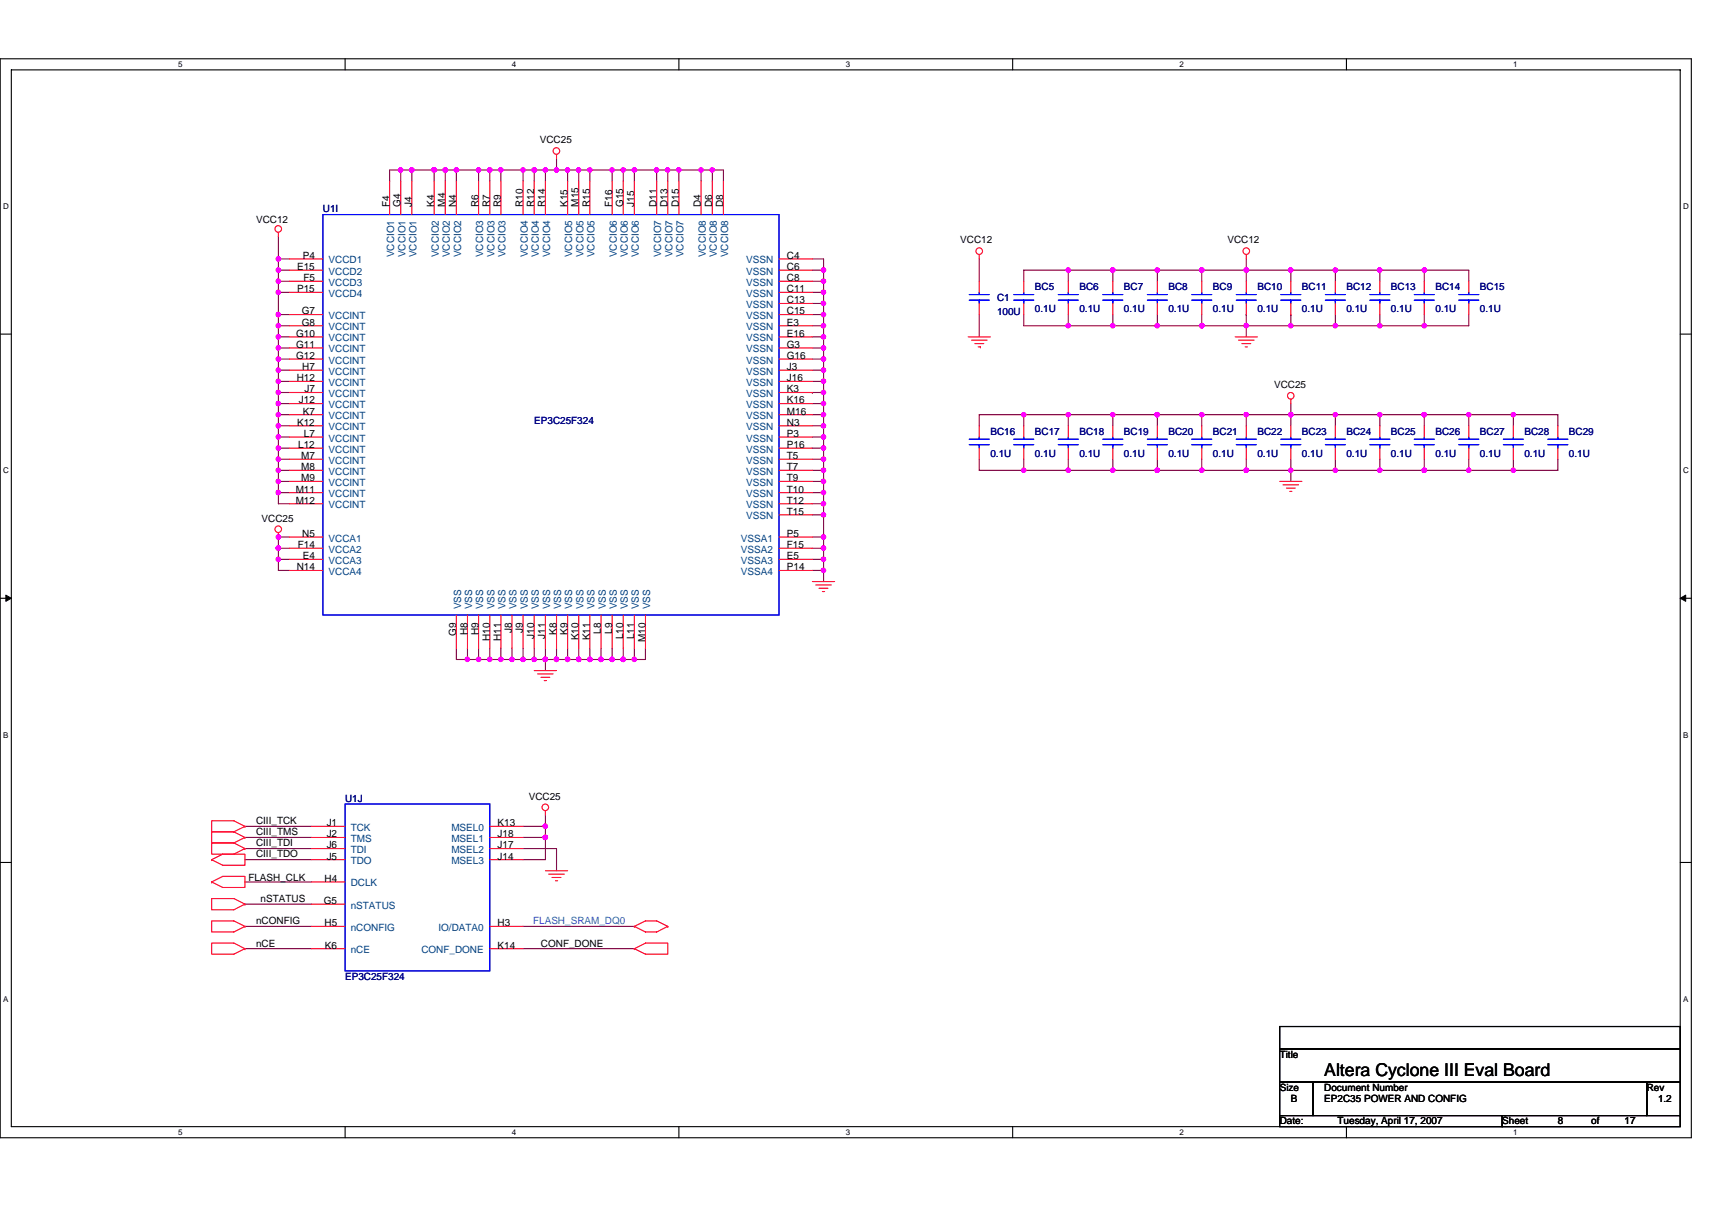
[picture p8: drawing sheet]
<svg xmlns="http://www.w3.org/2000/svg" width="297mm" height="210mm" viewBox="0 0 297 210" stroke-linecap="round" stroke-linejoin="round" font-family="sans-serif">
<defs><g id="words">
<text font-size="3.1" x="229.8" y="186.7">Altera Cyclone III Eval Board</text>
<g font-size="1.7">
<text x="93.7" y="24.9">VCC25</text>
<text x="67.6" y="35.9" transform="rotate(-90 67.6 35.9)">F4</text>
<text x="69.5" y="35.9" transform="rotate(-90 69.5 35.9)">G4</text>
<text x="71.4" y="35.9" transform="rotate(-90 71.4 35.9)">J4</text>
<text x="75.3" y="35.9" transform="rotate(-90 75.3 35.9)">K4</text>
<text x="77.2" y="35.9" transform="rotate(-90 77.2 35.9)">M4</text>
<text x="79.2" y="35.9" transform="rotate(-90 79.2 35.9)">N4</text>
<text x="83" y="35.9" transform="rotate(-90 83 35.9)">R6</text>
<text x="85" y="35.9" transform="rotate(-90 85 35.9)">R7</text>
<text x="86.9" y="35.9" transform="rotate(-90 86.9 35.9)">R9</text>
<text x="90.7" y="35.9" transform="rotate(-90 90.7 35.9)">R10</text>
<text x="92.7" y="35.9" transform="rotate(-90 92.7 35.9)">R12</text>
<text x="94.6" y="35.9" transform="rotate(-90 94.6 35.9)">R14</text>
<text x="98.5" y="35.9" transform="rotate(-90 98.5 35.9)">K15</text>
<text x="100.4" y="35.9" transform="rotate(-90 100.4 35.9)">M15</text>
<text x="102.3" y="35.9" transform="rotate(-90 102.3 35.9)">R15</text>
<text x="106.2" y="35.9" transform="rotate(-90 106.2 35.9)">F16</text>
<text x="108.1" y="35.9" transform="rotate(-90 108.1 35.9)">G15</text>
<text x="110" y="35.9" transform="rotate(-90 110 35.9)">J15</text>
<text x="113.9" y="35.9" transform="rotate(-90 113.9 35.9)">D11</text>
<text x="115.8" y="35.9" transform="rotate(-90 115.8 35.9)">D13</text>
<text x="117.8" y="35.9" transform="rotate(-90 117.8 35.9)">D15</text>
<text x="121.6" y="35.9" transform="rotate(-90 121.6 35.9)">D4</text>
<text x="123.6" y="35.9" transform="rotate(-90 123.6 35.9)">D6</text>
<text x="125.5" y="35.9" transform="rotate(-90 125.5 35.9)">D8</text>
<text x="44.4" y="38.8">VCC12</text>
<text x="51.6" y="46.9">E15</text>
<text x="52.5" y="44.9">P4</text>
<text x="136.5" y="44.9">C4</text>
<text x="136.5" y="46.9">C6</text>
<text x="166.6" y="42.2">VCC12</text>
<text x="213" y="42.2">VCC12</text>
<text x="51.6" y="50.7">P15</text>
<text x="52.6" y="48.8">F5</text>
<text x="136.5" y="50.7">C11</text>
<text x="136.5" y="52.6">C13</text>
<text x="136.5" y="48.8">C8</text>
<text x="51.4" y="58.4">G10</text>
<text x="52.3" y="56.5">G8</text>
<text x="52.3" y="54.6">G7</text>
<text x="136.5" y="54.6">C15</text>
<text x="136.5" y="58.4">E16</text>
<text x="136.5" y="56.5">E3</text>
<text x="51.4" y="62.3">G12</text>
<text x="51.4" y="60.4">G11</text>
<text x="52.4" y="64.2">H7</text>
<text x="136.5" y="62.3">G16</text>
<text x="136.5" y="60.4">G3</text>
<text x="136.5" y="64.2">J3</text>
<text x="51.5" y="66.2">H12</text>
<text x="51.9" y="70">J12</text>
<text x="52.5" y="71.9">K7</text>
<text x="52.8" y="68.1">J7</text>
<text x="136.5" y="66.2">J16</text>
<text x="136.5" y="70">K16</text>
<text x="136.5" y="68.1">K3</text>
<text x="136.5" y="71.9">M16</text>
<text x="221.1" y="67.3">VCC25</text>
<text x="51.6" y="73.9">K12</text>
<text x="51.7" y="77.7">L12</text>
<text x="52.7" y="75.8">L7</text>
<text x="136.5" y="73.9">N3</text>
<text x="136.5" y="77.7">P16</text>
<text x="136.5" y="75.8">P3</text>
<text x="52.3" y="83.5">M9</text>
<text x="52.3" y="81.6">M8</text>
<text x="52.3" y="79.7">M7</text>
<text x="136.5" y="79.7">T5</text>
<text x="136.5" y="81.6">T7</text>
<text x="136.5" y="83.5">T9</text>
<text x="51.3" y="87.4">M12</text>
<text x="51.3" y="85.5">M11</text>
<text x="136.5" y="85.5">T10</text>
<text x="136.5" y="87.4">T12</text>
<text x="136.5" y="89.3">T15</text>
<text x="45.4" y="90.5">VCC25</text>
<text x="51.7" y="95.1">F14</text>
<text x="52.4" y="93.2">N5</text>
<text x="136.5" y="93.2">P5</text>
<text x="136.5" y="95.1">F15</text>
<text x="51.5" y="99">N14</text>
<text x="52.5" y="97">E4</text>
<text x="136.5" y="97">E5</text>
<text x="136.5" y="99">P14</text>
<text x="79.2" y="110.4" transform="rotate(-90 79.2 110.4)">G9</text>
<text x="81.1" y="110.3" transform="rotate(-90 81.1 110.3)">H8</text>
<text x="83" y="110.3" transform="rotate(-90 83 110.3)">H9</text>
<text x="85" y="111.2" transform="rotate(-90 85 111.2)">H10</text>
<text x="86.9" y="111.2" transform="rotate(-90 86.9 111.2)">H11</text>
<text x="88.8" y="109.9" transform="rotate(-90 88.8 109.9)">J8</text>
<text x="90.7" y="109.9" transform="rotate(-90 90.7 109.9)">J9</text>
<text x="92.7" y="110.8" transform="rotate(-90 92.7 110.8)">J10</text>
<text x="94.6" y="110.8" transform="rotate(-90 94.6 110.8)">J11</text>
<text x="96.5" y="110.2" transform="rotate(-90 96.5 110.2)">K8</text>
<text x="98.5" y="110.2" transform="rotate(-90 98.5 110.2)">K9</text>
<text x="100.4" y="111.1" transform="rotate(-90 100.4 111.1)">K10</text>
<text x="102.3" y="111.1" transform="rotate(-90 102.3 111.1)">K11</text>
<text x="104.3" y="110" transform="rotate(-90 104.3 110)">L8</text>
<text x="106.2" y="110" transform="rotate(-90 106.2 110)">L9</text>
<text x="108.1" y="110.9" transform="rotate(-90 108.1 110.9)">L10</text>
<text x="110" y="110.9" transform="rotate(-90 110 110.9)">L11</text>
<text x="112" y="111.4" transform="rotate(-90 112 111.4)">M10</text>
<text x="44.4" y="143">CIII_TCK</text>
<text x="56.7" y="143.4">J1</text>
<text x="86.3" y="143.4">K13</text>
<text x="91.7" y="138.8">VCC25</text>
<text x="44.4" y="146.9">CIII_TDI</text>
<text x="44.4" y="144.9">CIII_TMS</text>
<text x="44.4" y="148.8">CIII_TDO</text>
<text x="56.7" y="145.3">J2</text>
<text x="56.7" y="149.2">J5</text>
<text x="56.7" y="147.2">J6</text>
<text x="86.3" y="145.3">J18</text>
<text x="86.3" y="147.2">J17</text>
<text x="86.3" y="149.2">J14</text>
<text x="43.1" y="152.9">FLASH_CLK</text>
<text x="56.3" y="153">H4</text>
<text x="44.4" y="160.4">nCONFIG</text>
<text x="45.2" y="156.5">nSTATUS</text>
<text x="56.2" y="156.9">G5</text>
<text x="56.3" y="160.7">H5</text>
<text x="86.3" y="160.7">H3</text>
<text x="44.4" y="164.3">nCE</text>
<text x="56.4" y="164.6">K6</text>
<text x="86.3" y="164.6">K14</text>
<text x="93.8" y="164.3">CONF_DONE</text>
<text x="222" y="183.6">Title</text>
<text x="222" y="189.3">Size</text>
<text x="224" y="191.3">B</text>
<text x="229.8" y="189.3">Document Number</text>
<text x="229.8" y="191.3">EP2C35 POWER AND CONFIG</text>
<text x="285.7" y="189.3">Rev</text>
<text x="287.7" y="191.3">1.2</text>
<text x="222" y="195.1">Date:</text>
<text x="232.1" y="195.1">Tuesday, April 17, 2007</text>
<text x="260.6" y="195.1">Sheet</text>
<text x="270.3" y="195.1">8</text>
<text x="276.1" y="195.1">of</text>
<text x="281.9" y="195.1">17</text>
</g>
<g font-size="1.7" fill="#000080">
<text x="56" y="36.8">U1I</text>
<text x="173" y="52.3">C1</text>
<text x="179.6" y="50.4">BC5</text>
<text x="187.3" y="50.4">BC6</text>
<text x="195" y="50.4">BC7</text>
<text x="202.7" y="50.4">BC8</text>
<text x="210.5" y="50.4">BC9</text>
<text x="218.2" y="50.4">BC10</text>
<text x="225.9" y="50.4">BC11</text>
<text x="233.6" y="50.4">BC12</text>
<text x="241.3" y="50.4">BC13</text>
<text x="249.1" y="50.4">BC14</text>
<text x="256.8" y="50.4">BC15</text>
<text x="173" y="54.6">100U</text>
<text x="179.6" y="54.2">0.1U</text>
<text x="187.3" y="54.2">0.1U</text>
<text x="195" y="54.2">0.1U</text>
<text x="202.7" y="54.2">0.1U</text>
<text x="210.5" y="54.2">0.1U</text>
<text x="218.2" y="54.2">0.1U</text>
<text x="225.9" y="54.2">0.1U</text>
<text x="233.6" y="54.2">0.1U</text>
<text x="241.3" y="54.2">0.1U</text>
<text x="249.1" y="54.2">0.1U</text>
<text x="256.8" y="54.2">0.1U</text>
<text x="92.7" y="73.5">EP3C25F324</text>
<text x="171.8" y="75.4">BC16</text>
<text x="179.6" y="75.4">BC17</text>
<text x="187.3" y="75.4">BC18</text>
<text x="195" y="75.4">BC19</text>
<text x="202.7" y="75.4">BC20</text>
<text x="210.5" y="75.4">BC21</text>
<text x="218.2" y="75.4">BC22</text>
<text x="225.9" y="75.4">BC23</text>
<text x="233.6" y="75.4">BC24</text>
<text x="241.3" y="75.4">BC25</text>
<text x="249.1" y="75.4">BC26</text>
<text x="256.8" y="75.4">BC27</text>
<text x="264.5" y="75.4">BC28</text>
<text x="272.2" y="75.4">BC29</text>
<text x="171.8" y="79.3">0.1U</text>
<text x="179.6" y="79.3">0.1U</text>
<text x="187.3" y="79.3">0.1U</text>
<text x="195" y="79.3">0.1U</text>
<text x="202.7" y="79.3">0.1U</text>
<text x="210.5" y="79.3">0.1U</text>
<text x="218.2" y="79.3">0.1U</text>
<text x="225.9" y="79.3">0.1U</text>
<text x="233.6" y="79.3">0.1U</text>
<text x="241.3" y="79.3">0.1U</text>
<text x="249.1" y="79.3">0.1U</text>
<text x="256.8" y="79.3">0.1U</text>
<text x="264.5" y="79.3">0.1U</text>
<text x="272.2" y="79.3">0.1U</text>
<text x="59.9" y="139.1">U1J</text>
<text x="59.9" y="170">EP3C25F324</text>
</g>
<g font-size="1.7" fill="#004080">
<text x="57" y="45.7">VCCD1</text>
<text x="57" y="47.7">VCCD2</text>
<text x="68.4" y="44.6" transform="rotate(-90 68.4 44.6)">VCCIO1</text>
<text x="70.3" y="44.6" transform="rotate(-90 70.3 44.6)">VCCIO1</text>
<text x="72.3" y="44.6" transform="rotate(-90 72.3 44.6)">VCCIO1</text>
<text x="76.1" y="44.6" transform="rotate(-90 76.1 44.6)">VCCIO2</text>
<text x="78.1" y="44.6" transform="rotate(-90 78.1 44.6)">VCCIO2</text>
<text x="80" y="44.6" transform="rotate(-90 80 44.6)">VCCIO2</text>
<text x="83.8" y="44.6" transform="rotate(-90 83.8 44.6)">VCCIO3</text>
<text x="85.8" y="44.6" transform="rotate(-90 85.8 44.6)">VCCIO3</text>
<text x="87.7" y="44.6" transform="rotate(-90 87.7 44.6)">VCCIO3</text>
<text x="91.6" y="44.6" transform="rotate(-90 91.6 44.6)">VCCIO4</text>
<text x="93.5" y="44.6" transform="rotate(-90 93.5 44.6)">VCCIO4</text>
<text x="95.4" y="44.6" transform="rotate(-90 95.4 44.6)">VCCIO4</text>
<text x="99.3" y="44.6" transform="rotate(-90 99.3 44.6)">VCCIO5</text>
<text x="101.2" y="44.6" transform="rotate(-90 101.2 44.6)">VCCIO5</text>
<text x="103.1" y="44.6" transform="rotate(-90 103.1 44.6)">VCCIO5</text>
<text x="107" y="44.6" transform="rotate(-90 107 44.6)">VCCIO6</text>
<text x="108.9" y="44.6" transform="rotate(-90 108.9 44.6)">VCCIO6</text>
<text x="110.9" y="44.6" transform="rotate(-90 110.9 44.6)">VCCIO6</text>
<text x="114.7" y="44.6" transform="rotate(-90 114.7 44.6)">VCCIO7</text>
<text x="116.7" y="44.6" transform="rotate(-90 116.7 44.6)">VCCIO7</text>
<text x="118.6" y="44.6" transform="rotate(-90 118.6 44.6)">VCCIO7</text>
<text x="122.4" y="44.6" transform="rotate(-90 122.4 44.6)">VCCIO8</text>
<text x="124.4" y="44.6" transform="rotate(-90 124.4 44.6)">VCCIO8</text>
<text x="126.3" y="44.6" transform="rotate(-90 126.3 44.6)">VCCIO8</text>
<text x="129.5" y="45.7">VSSN</text>
<text x="129.5" y="47.7">VSSN</text>
<text x="57" y="49.6">VCCD3</text>
<text x="57" y="51.5">VCCD4</text>
<text x="129.5" y="51.5">VSSN</text>
<text x="129.5" y="53.4">VSSN</text>
<text x="129.5" y="49.6">VSSN</text>
<text x="57" y="57.3">VCCINT</text>
<text x="57" y="55.4">VCCINT</text>
<text x="57" y="59.2">VCCINT</text>
<text x="129.5" y="55.4">VSSN</text>
<text x="129.5" y="59.2">VSSN</text>
<text x="129.5" y="57.3">VSSN</text>
<text x="57" y="65">VCCINT</text>
<text x="57" y="63.1">VCCINT</text>
<text x="57" y="61.2">VCCINT</text>
<text x="129.5" y="63.1">VSSN</text>
<text x="129.5" y="61.2">VSSN</text>
<text x="129.5" y="65">VSSN</text>
<text x="57" y="68.9">VCCINT</text>
<text x="57" y="70.8">VCCINT</text>
<text x="57" y="67">VCCINT</text>
<text x="129.5" y="67">VSSN</text>
<text x="129.5" y="70.8">VSSN</text>
<text x="129.5" y="68.9">VSSN</text>
<text x="57" y="76.6">VCCINT</text>
<text x="57" y="72.7">VCCINT</text>
<text x="57" y="74.7">VCCINT</text>
<text x="129.5" y="72.7">VSSN</text>
<text x="129.5" y="74.7">VSSN</text>
<text x="129.5" y="76.6">VSSN</text>
<text x="57" y="82.4">VCCINT</text>
<text x="57" y="80.5">VCCINT</text>
<text x="57" y="78.5">VCCINT</text>
<text x="129.5" y="78.5">VSSN</text>
<text x="129.5" y="80.5">VSSN</text>
<text x="129.5" y="82.4">VSSN</text>
<text x="57" y="84.3">VCCINT</text>
<text x="57" y="88.2">VCCINT</text>
<text x="57" y="86.3">VCCINT</text>
<text x="129.5" y="86.3">VSSN</text>
<text x="129.5" y="88.2">VSSN</text>
<text x="129.5" y="84.3">VSSN</text>
<text x="57" y="94">VCCA1</text>
<text x="57" y="95.9">VCCA2</text>
<text x="128.6" y="94">VSSA1</text>
<text x="128.6" y="95.9">VSSA2</text>
<text x="129.5" y="90.1">VSSN</text>
<text x="57" y="97.9">VCCA3</text>
<text x="57" y="99.8">VCCA4</text>
<text x="128.6" y="97.9">VSSA3</text>
<text x="128.6" y="99.8">VSSA4</text>
<text x="80" y="105.7" transform="rotate(-90 80 105.7)">VSS</text>
<text x="81.9" y="105.7" transform="rotate(-90 81.9 105.7)">VSS</text>
<text x="83.8" y="105.7" transform="rotate(-90 83.8 105.7)">VSS</text>
<text x="85.8" y="105.7" transform="rotate(-90 85.8 105.7)">VSS</text>
<text x="87.7" y="105.7" transform="rotate(-90 87.7 105.7)">VSS</text>
<text x="89.6" y="105.7" transform="rotate(-90 89.6 105.7)">VSS</text>
<text x="91.6" y="105.7" transform="rotate(-90 91.6 105.7)">VSS</text>
<text x="93.5" y="105.7" transform="rotate(-90 93.5 105.7)">VSS</text>
<text x="95.4" y="105.7" transform="rotate(-90 95.4 105.7)">VSS</text>
<text x="97.4" y="105.7" transform="rotate(-90 97.4 105.7)">VSS</text>
<text x="99.3" y="105.7" transform="rotate(-90 99.3 105.7)">VSS</text>
<text x="101.2" y="105.7" transform="rotate(-90 101.2 105.7)">VSS</text>
<text x="103.1" y="105.7" transform="rotate(-90 103.1 105.7)">VSS</text>
<text x="105.1" y="105.7" transform="rotate(-90 105.1 105.7)">VSS</text>
<text x="107" y="105.7" transform="rotate(-90 107 105.7)">VSS</text>
<text x="108.9" y="105.7" transform="rotate(-90 108.9 105.7)">VSS</text>
<text x="110.9" y="105.7" transform="rotate(-90 110.9 105.7)">VSS</text>
<text x="112.8" y="105.7" transform="rotate(-90 112.8 105.7)">VSS</text>
<text x="60.9" y="144.2">TCK</text>
<text x="60.9" y="146.1">TMS</text>
<text x="60.9" y="150">TDO</text>
<text x="60.9" y="148">TDI</text>
<text x="78.3" y="144.2">MSEL0</text>
<text x="78.3" y="146.1">MSEL1</text>
<text x="78.3" y="148">MSEL2</text>
<text x="78.3" y="150">MSEL3</text>
<text x="60.9" y="153.8">DCLK</text>
<text x="60.9" y="157.7">nSTATUS</text>
<text x="60.9" y="161.5">nCONFIG</text>
<text x="76.1" y="161.5">IO/DATA0</text>
<text x="60.9" y="165.4">nCE</text>
<text x="73.1" y="165.4">CONF_DONE</text>
</g>
<text font-size="1.7" fill="#0080ff" x="92.5" y="160.4">FLASH_SRAM_DQ0</text>
<g font-size="1.4">
<text x="30.9" y="11.7">5</text>
<text x="88.8" y="11.7">4</text>
<text x="146.7" y="11.7">3</text>
<text x="204.7" y="11.7">2</text>
<text x="262.6" y="11.7">1</text>
<text x=".5" y="36.3">D</text>
<text x="292" y="36.3">D</text>
<text x=".5" y="82.1">C</text>
<text x="292" y="82.1">C</text>
<text x=".5" y="128">B</text>
<text x="292" y="128">B</text>
<text x=".5" y="173.8">A</text>
<text x="292" y="173.8">A</text>
<text x="30.9" y="197">5</text>
<text x="88.8" y="197">4</text>
<text x="146.7" y="197">3</text>
<text x="204.7" y="197">2</text>
<text x="262.6" y="197">1</text>
</g>
</g></defs>
<path d="M0 10.2h293.5v187.2h-293.5zM2 12.1h289.5v183.4h-289.5z" fill="none" stroke="#000" stroke-width=".19"/>
<g fill="#fff">
<path d="M30.9 10.4h.8v1.6h-.8z"/>
<path d="M30.9 195.7h.8v1.6h-.8z"/>
</g>
<path d="M59.9 10.2v1.9M59.9 195.5v1.9" fill="none" stroke="#000" stroke-width=".19"/>
<g fill="#fff">
<path d="M88.8 10.4h.8v1.6h-.8z"/>
<path d="M88.8 195.7h.8v1.6h-.8z"/>
</g>
<path d="M117.8 10.2v1.9M117.8 195.5v1.9" fill="none" stroke="#000" stroke-width=".19"/>
<g fill="#fff">
<path d="M146.7 10.4h.8v1.6h-.8z"/>
<path d="M146.7 195.7h.8v1.6h-.8z"/>
</g>
<path d="M175.7 10.2v1.9M175.7 195.5v1.9" fill="none" stroke="#000" stroke-width=".19"/>
<g fill="#fff">
<path d="M204.7 10.4h.7v1.6h-.7z"/>
<path d="M204.7 195.7h.7v1.6h-.7z"/>
</g>
<path d="M233.6 10.2v1.9M233.6 195.5v1.9" fill="none" stroke="#000" stroke-width=".19"/>
<g fill="#fff">
<path d="M262.6 10.4h.7v1.6h-.7z"/>
<path d="M262.6 195.7h.7v1.6h-.7z"/>
<path d="M.5 35.1h1v1.5h-1z"/>
<path d="M292 35.1h1v1.5h-1z"/>
<path d="M.5 80.9h1v1.5h-1z"/>
<path d="M292 80.9h1v1.5h-1z"/>
</g>
<path d="M0 58h2M291.5 58h2" fill="none" stroke="#000" stroke-width=".19"/>
<g fill="#fff">
<path d="M.5 126.7h.9v1.6h-.9z"/>
<path d="M292 126.7h.9v1.6h-.9z"/>
</g>
<path d="M0 103.8h2M291.5 103.8h2" fill="none" stroke="#000" stroke-width=".19"/>
<path d="M1 103.3l1 .5-1 .6zM291.5 103.8l1-.5v1.1z" fill="#000" stroke="#000" stroke-width=".17"/>
<g fill="#fff">
<path d="M.5 172.6h.9v1.5h-.9z"/>
<path d="M292 172.6h.9v1.5h-.9z"/>
</g>
<path d="M0 149.7h2M291.5 149.7h2M222 178.1h69.5v3.9h-69.5zM222 182h69.5v5.8h-69.5zM222 187.8h5.8v5.8h-5.8zM222 193.6h38.6v1.9h-38.6zM227.8 187.8h57.9v5.8h-57.9zM260.6 193.6h30.9v1.9h-30.9zM285.7 187.8h5.8v5.8h-5.8z" fill="none" stroke="#000" stroke-width=".19"/>
<g fill="none" stroke="#800040" stroke-width=".19">
<path d="M69.5 29.5v1.9M69.5 29.5h-1.9v1.9M69.5 29.5h.1M69.5 29.5h27.1M71.5 29.5v1.9M71.5 29.5h.1M75.3 29.5v1.9M75.3 29.5h.1M77.3 29.5h.1M77.3 29.5v1.9M79.2 29.5v1.9M79.2 29.5h.1"/>
<path d="M83 29.5h.1M83 29.5v1.9M85 29.5h.1M85 29.5v1.9M86.9 29.5v1.9M86.9 29.5h.1M90.8 29.5v1.9M90.8 29.5h.1M92.7 29.5v1.9M92.7 29.5h.1M94.6 29.5v1.9M94.6 29.5h.1"/>
<path d="M96.6 29.5h1.9M96.6 27.6v1.9M98.5 29.5h.1M98.5 29.5h1.9M98.5 29.5v1.9M100.4 29.5h.1M100.4 29.5h1.9M100.4 29.5v1.9M102.3 29.5h.1M102.3 29.5h3.9M102.3 29.5v1.9M106.2 29.5v1.9"/>
<path d="M106.2 29.5h.1M106.2 29.5h1.9M108.1 29.5h.1M108.1 29.5h2M108.1 29.5v1.9M110.1 29.5v1.9M110.1 29.5h.1M110.1 29.5h3.8M113.9 29.5h.1M113.9 29.5h2M113.9 29.5v1.9M115.9 29.5h.1"/>
<path d="M115.9 29.5h1.9M115.9 29.5v1.9M117.8 29.5v1.9M117.8 29.5h.1M117.8 29.5h3.8M121.6 29.5h.1M121.6 29.5h2M121.6 29.5v1.9M123.6 29.5h1.9v1.9M123.6 29.5h.1M123.6 29.5v1.9M48.3 46.9h.1"/>
<path d="M48.3 58.5v1.9h1.9M48.3 58.5h.1M48.3 56.5v2h1.9M48.3 56.5h.1M48.3 54.6v1.9h1.9M48.3 54.6h.1M48.3 50.7v3.9h1.9M48.3 50.7h.1M48.3 48.8h1.9M48.3 44.9v2h1.9M48.3 44.9h.1M48.3 41.1v3.8h1.9"/>
<path d="M48.3 48.8v1.9h1.9M48.3 48.8h.1M48.3 46.9v1.9M140.9 58.5h2M140.9 56.5h2M140.9 54.6h2M140.9 52.7h2M140.9 50.7h2M140.9 48.8h2M140.9 46.9h2M140.9 44.9h2v2M142.9 56.5h.1"/>
<path d="M142.9 54.6h.1M142.9 52.7h.1M142.9 50.7h.1M142.9 48.8h.1M142.9 46.9h.1M142.9 58.5h.1M142.9 46.9v21.2M169.9 44.9v3.9M169.9 54.6v3.9M177.6 54.6v1.9h7.8M185.4 46.9h-7.8v1.9M185.4 46.9v1.9"/>
<path d="M185.4 56.5h.1M185.4 46.9h.1M185.4 54.6v1.9M185.4 56.5h7.7M185.4 46.9h46.3M193.1 56.5h7.7M193.1 46.9h.1M193.1 54.6v1.9M193.1 46.9v1.9M200.8 56.5h.1M200.8 46.9h.1M200.8 46.9v1.9"/>
<path d="M200.8 54.6v1.9M200.8 56.5h15.4M208.5 54.6v1.9M208.5 46.9v1.9M208.5 56.5h.1M208.5 46.9h.1M216.2 46.9h.1M216.2 44.9v2M216.2 56.5v2M216.2 54.6h.1M216.2 56.5h7.8M216.2 46.9v1.9"/>
<path d="M216.2 54.6v1.9M224 46.9v1.9M224 46.9h.1M224 54.6h.1M224 56.5h7.7M224 54.6v1.9M231.7 46.9h.1M231.7 54.6v1.9M231.7 46.9h7.7M231.7 56.5h.1M231.7 46.9v1.9M231.7 56.5h7.7"/>
<path d="M239.4 54.6v1.9M239.4 46.9h.1M239.4 46.9h7.7M239.4 56.5h7.7M239.4 46.9v1.9M247.1 46.9h7.7v1.9M247.1 56.5h.1M247.1 46.9h.1M247.1 54.6v1.9M247.1 46.9v1.9M254.8 54.6v1.9h-7.7M48.3 79.7v1.9h1.9"/>
<path d="M48.3 79.7h.1M48.3 77.8v1.9h1.9M48.3 77.8h.1M48.3 75.8v2h1.9M48.3 75.8h.1M48.3 73.9v1.9h1.9M48.3 73.9h.1M48.3 72v1.9h1.9M48.3 72h.1M48.3 70v2h1.9M48.3 70h.1M48.3 68.1v1.9h1.9"/>
<path d="M48.3 68.1h.1M48.3 66.2v1.9h1.9M48.3 66.2h.1M48.3 64.2v2h1.9M48.3 64.2h.1M48.3 62.3v1.9h1.9M48.3 62.3h.1M48.3 60.4v1.9h1.9M48.3 60.4h.1M140.9 66.2h2M140.9 64.2h2M140.9 62.3h2"/>
<path d="M140.9 72h2M140.9 79.7h2M140.9 77.8h2M140.9 75.8h2M140.9 73.9h2M140.9 68.1h.1M140.9 60.4h2M140.9 70h2M140.9 68.1h2M142.9 70h.1M142.9 64.2h.1M142.9 62.3h.1"/>
<path d="M142.9 60.4h.1M142.9 72v1.9M142.9 73.9h.1M142.9 79.7h.1M142.9 77.8h.1M142.9 75.8h.1M142.9 66.2h.1M142.9 68.1v1.9M142.9 70v2M142.9 73.9v15.4M169.9 79.7v1.9h7.7M177.6 72v1.9"/>
<path d="M177.6 79.7v1.9M177.6 72h-7.7v1.9M177.6 72h92.7v1.9M177.6 72h.1M185.4 72v1.9M185.4 79.7v1.9M185.4 72h.1M193.1 72v1.9M193.1 79.7v1.9M193.1 72h.1M200.8 72v1.9M200.8 79.7v1.9"/>
<path d="M200.8 72h.1M208.5 72v1.9M208.5 72h.1M208.5 79.7v1.9M216.2 72v1.9M216.2 79.7v1.9M216.2 72h.1M224 72v1.9M224 72h.1M224 70v2M224 79.7v1.9M231.7 72v1.9"/>
<path d="M231.7 72h.1M231.7 79.7v1.9M239.4 72v1.9M239.4 79.7v1.9M239.4 72h.1M247.1 72v1.9M247.1 72h.1M247.1 79.7v1.9M254.8 72v1.9M254.8 79.7v1.9M254.8 72h.1M262.6 72v1.9"/>
<path d="M262.6 72h.1M262.6 79.7v1.9M270.3 79.7v1.9h-30.9M48.3 83.5h.1M48.3 81.6v1.9h1.9M48.3 81.6h.1M48.3 85.5h.1M48.3 85.5v1.9h1.9M48.3 93.2h.1M48.3 93.2v5.8h1.9M48.3 97.1h1.9M48.3 97.1h.1"/>
<path d="M48.3 95.1h1.9M48.3 93.2h1.9M48.3 95.1h.1M48.3 83.5v2M48.3 85.5h1.9M140.9 99h2M140.9 97.1h2M140.9 95.1h2M140.9 93.2h2M140.9 89.3h2M140.9 87.4h2M140.9 85.5h2"/>
<path d="M140.9 83.5h2M140.9 81.6h2M142.9 99h.1M142.9 97.1h.1M142.9 95.1h.1M142.9 93.2h.1M142.9 87.4h.1M142.9 85.5h.1M142.9 83.5h.1M142.9 81.6h.1M142.9 89.3v3.9M142.9 93.2v7.7"/>
<path d="M177.6 81.6h.1M177.6 81.6h54.1M185.4 81.6h.1M193.1 81.6h.1M200.8 81.6h.1M208.5 81.6h.1M216.2 81.6h.1M224 81.6v1.9M224 81.6h.1M231.7 81.6h.1M231.7 81.6h7.7M239.4 81.6h.1"/>
<path d="M247.1 81.6h.1M254.8 81.6h.1M262.6 81.6h.1M79.2 112.5v1.9h1.9M81.1 112.5v1.9M81.1 114.4h.1M81.1 114.4h29M83 114.4h.1M83 112.5v1.9M85 114.4h.1M85 112.5v1.9M86.9 112.5v1.9"/>
<path d="M86.9 114.4h.1M88.8 112.5v1.9M88.8 114.4h.1M90.8 114.4h.1M90.8 112.5v1.9M92.7 114.4h.1M92.7 112.5v1.9M94.6 114.4h.1M94.6 112.5v1.9M94.6 114.4v2M96.6 112.5v1.9M98.5 112.5v1.9"/>
<path d="M98.5 114.4h.1M100.4 112.5v1.9M102.3 112.5v1.9M102.3 114.4h.1M104.3 112.5v1.9M106.2 112.5v1.9M106.2 114.4h.1M108.1 112.5v1.9M108.1 114.4h.1M110.1 112.5v1.9M112 112.5v1.9h-1.9M42.5 156.9h11.6"/>
<path d="M42.5 153.1h11.6M42.5 143.4h11.6M42.5 145.3h11.6M42.5 147.3h11.6M42.5 149.2h11.6M90.8 147.3h5.8v3.8M90.8 143.4h3.8M90.8 145.3h3.8M94.6 143.4v5.8h-3.8M94.6 145.3h.1M94.6 143.4h.1M94.6 141.5v1.9"/>
<path d="M42.5 164.6h11.6M42.5 160.8h11.6M90.8 160.8h19.3M90.8 164.6h19.3"/>
</g>
<g fill="#f0f" stroke="#f0f" stroke-width=".19">
<circle cx="208.5" cy="81.6" r=".38"/>
<circle cx="231.7" cy="81.6" r=".38"/>
<circle cx="94.6" cy="114.4" r=".38"/>
<circle cx="81.1" cy="114.4" r=".38"/>
<circle cx="83" cy="114.4" r=".38"/>
<circle cx="85" cy="114.4" r=".38"/>
<circle cx="86.9" cy="114.4" r=".38"/>
<circle cx="88.8" cy="114.4" r=".38"/>
<circle cx="90.7" cy="114.4" r=".38"/>
<circle cx="92.7" cy="114.4" r=".38"/>
<circle cx="77.2" cy="29.5" r=".38"/>
<circle cx="83" cy="29.5" r=".38"/>
<circle cx="98.5" cy="29.5" r=".38"/>
<circle cx="85" cy="29.5" r=".38"/>
<circle cx="96.5" cy="29.5" r=".38"/>
<circle cx="223.9" cy="72" r=".38"/>
<circle cx="231.7" cy="72" r=".38"/>
<circle cx="71.4" cy="29.5" r=".38"/>
<circle cx="69.5" cy="29.5" r=".38"/>
<circle cx="75.3" cy="29.5" r=".38"/>
<circle cx="200.8" cy="72" r=".38"/>
<circle cx="193.1" cy="72" r=".38"/>
<circle cx="200.8" cy="81.6" r=".38"/>
<circle cx="193.1" cy="81.6" r=".38"/>
<circle cx="185.3" cy="72" r=".38"/>
<circle cx="142.9" cy="72" r=".38"/>
<circle cx="142.9" cy="70" r=".38"/>
<circle cx="142.9" cy="64.2" r=".38"/>
<circle cx="142.9" cy="62.3" r=".38"/>
<circle cx="142.9" cy="60.4" r=".38"/>
<circle cx="142.9" cy="56.5" r=".38"/>
<circle cx="142.9" cy="54.6" r=".38"/>
<circle cx="142.9" cy="52.6" r=".38"/>
<circle cx="142.9" cy="50.7" r=".38"/>
<circle cx="142.9" cy="48.8" r=".38"/>
<circle cx="142.9" cy="46.9" r=".38"/>
<circle cx="142.9" cy="73.9" r=".38"/>
<circle cx="142.9" cy="99" r=".38"/>
<circle cx="142.9" cy="97.1" r=".38"/>
<circle cx="142.9" cy="95.1" r=".38"/>
<circle cx="142.9" cy="93.2" r=".38"/>
<circle cx="142.9" cy="89.3" r=".38"/>
<circle cx="142.9" cy="87.4" r=".38"/>
<circle cx="142.9" cy="85.5" r=".38"/>
<circle cx="142.9" cy="83.5" r=".38"/>
<circle cx="142.9" cy="81.6" r=".38"/>
<circle cx="142.9" cy="79.7" r=".38"/>
<circle cx="142.9" cy="77.8" r=".38"/>
<circle cx="142.9" cy="75.8" r=".38"/>
<circle cx="142.9" cy="68.1" r=".38"/>
<circle cx="142.9" cy="66.2" r=".38"/>
<circle cx="48.3" cy="46.9" r=".38"/>
<circle cx="48.3" cy="83.5" r=".38"/>
<circle cx="48.3" cy="81.6" r=".38"/>
<circle cx="48.3" cy="79.7" r=".38"/>
<circle cx="48.3" cy="77.8" r=".38"/>
<circle cx="48.3" cy="75.8" r=".38"/>
<circle cx="48.3" cy="73.9" r=".38"/>
<circle cx="48.3" cy="72" r=".38"/>
<circle cx="48.3" cy="70" r=".38"/>
<circle cx="48.3" cy="68.1" r=".38"/>
<circle cx="48.3" cy="66.2" r=".38"/>
<circle cx="48.3" cy="64.2" r=".38"/>
<circle cx="48.3" cy="62.3" r=".38"/>
<circle cx="48.3" cy="60.4" r=".38"/>
<circle cx="48.3" cy="58.4" r=".38"/>
<circle cx="48.3" cy="56.5" r=".38"/>
<circle cx="48.3" cy="54.6" r=".38"/>
<circle cx="48.3" cy="50.7" r=".38"/>
<circle cx="48.3" cy="44.9" r=".38"/>
<circle cx="48.3" cy="85.5" r=".38"/>
<circle cx="48.3" cy="95.1" r=".38"/>
<circle cx="48.3" cy="93.2" r=".38"/>
<circle cx="48.3" cy="97.1" r=".38"/>
<circle cx="86.9" cy="29.5" r=".38"/>
<circle cx="123.6" cy="29.5" r=".38"/>
<circle cx="121.6" cy="29.5" r=".38"/>
<circle cx="115.8" cy="29.5" r=".38"/>
<circle cx="113.9" cy="29.5" r=".38"/>
<circle cx="108.1" cy="29.5" r=".38"/>
<circle cx="102.3" cy="29.5" r=".38"/>
<circle cx="100.4" cy="29.5" r=".38"/>
<circle cx="94.6" cy="29.5" r=".38"/>
<circle cx="92.7" cy="29.5" r=".38"/>
<circle cx="90.7" cy="29.5" r=".38"/>
<circle cx="216.2" cy="46.9" r=".38"/>
<circle cx="247.1" cy="56.5" r=".38"/>
<circle cx="208.5" cy="56.5" r=".38"/>
<circle cx="200.8" cy="56.5" r=".38"/>
<circle cx="208.5" cy="46.9" r=".38"/>
<circle cx="200.8" cy="46.9" r=".38"/>
<circle cx="247.1" cy="46.9" r=".38"/>
<circle cx="231.7" cy="46.9" r=".38"/>
<circle cx="223.9" cy="46.9" r=".38"/>
<circle cx="223.9" cy="56.5" r=".38"/>
<circle cx="193.1" cy="46.9" r=".38"/>
<circle cx="239.4" cy="46.9" r=".38"/>
<circle cx="239.4" cy="56.5" r=".38"/>
<circle cx="231.7" cy="56.5" r=".38"/>
<circle cx="193.1" cy="56.5" r=".38"/>
<circle cx="185.3" cy="56.5" r=".38"/>
<circle cx="185.3" cy="46.9" r=".38"/>
<circle cx="216.2" cy="56.5" r=".38"/>
<circle cx="247.1" cy="72" r=".38"/>
<circle cx="239.4" cy="72" r=".38"/>
<circle cx="262.6" cy="72" r=".38"/>
<circle cx="247.1" cy="81.6" r=".38"/>
<circle cx="239.4" cy="81.6" r=".38"/>
<circle cx="262.6" cy="81.6" r=".38"/>
<circle cx="216.2" cy="72" r=".38"/>
<circle cx="208.5" cy="72" r=".38"/>
<circle cx="216.2" cy="81.6" r=".38"/>
<circle cx="142.9" cy="58.4" r=".38"/>
<circle cx="94.6" cy="145.3" r=".38"/>
<circle cx="94.6" cy="143.4" r=".38"/>
<circle cx="79.2" cy="29.5" r=".38"/>
<circle cx="106.2" cy="29.5" r=".38"/>
<circle cx="117.8" cy="29.5" r=".38"/>
<circle cx="110" cy="29.5" r=".38"/>
<circle cx="48.3" cy="48.8" r=".38"/>
<circle cx="223.9" cy="81.6" r=".38"/>
<circle cx="177.6" cy="72" r=".38"/>
<circle cx="254.8" cy="72" r=".38"/>
<circle cx="254.8" cy="81.6" r=".38"/>
<circle cx="185.3" cy="81.6" r=".38"/>
<circle cx="177.6" cy="81.6" r=".38"/>
<circle cx="96.5" cy="114.4" r=".38"/>
<circle cx="110" cy="114.4" r=".38"/>
<circle cx="108.1" cy="114.4" r=".38"/>
<circle cx="100.4" cy="114.4" r=".38"/>
<circle cx="98.5" cy="114.4" r=".38"/>
<circle cx="104.3" cy="114.4" r=".38"/>
<circle cx="102.3" cy="114.4" r=".38"/>
<circle cx="106.2" cy="114.4" r=".38"/>
</g>
<g fill="none" stroke="#f00" stroke-width=".19">
<path d="M67.6 31.4v5.8M69.5 31.4v5.8M71.5 31.4v5.8M75.3 31.4v5.8M77.3 31.4v5.8M79.2 31.4v5.8M83 31.4v5.8M85 31.4v5.8M86.9 31.4v5.8M90.8 31.4v5.8M92.7 31.4v5.8M94.6 31.4v5.8"/>
<path d="M96.6 26.8v.8M98.5 31.4v5.8M100.4 31.4v5.8M102.3 31.4v5.8M106.2 31.4v5.8M108.1 31.4v5.8M110.1 31.4v5.8M113.9 31.4v5.8M115.9 31.4v5.8M117.8 31.4v5.8M121.6 31.4v5.8M123.6 31.4v5.8"/>
<path d="M125.5 31.4v5.8M48.3 40.3v.8M50.2 56.5h5.8M50.2 54.6h5.8M50.2 58.5h5.8M50.2 50.7h5.8M50.2 44.9h5.8M50.2 46.9h5.8M50.2 48.8h5.8M135.2 56.5h5.7M135.2 54.6h5.7M135.2 58.5h5.7"/>
<path d="M135.2 50.7h5.7M135.2 52.7h5.7M135.2 44.9h5.7M135.2 46.9h5.7M135.2 48.8h5.7M168 58.5h3.8M168.6 59h2.7M169.1 59.6h1.6M169.9 44.2v.7M169.9 48.8v1.9M169.9 52.7v1.9M177.6 48.8v1.9"/>
<path d="M177.6 52.7v1.9M185.4 48.8v1.9M185.4 52.7v1.9M193.1 48.8v1.9M193.1 52.7v1.9M200.8 48.8v1.9M200.8 52.7v1.9M208.5 48.8v1.9M208.5 52.7v1.9M214.3 58.5h3.9M214.9 59h2.7M215.5 59.6h1.5"/>
<path d="M216.2 44.2v.7M216.2 48.8v1.9M216.2 52.7v1.9M224 48.8v1.9M224 52.7v1.9M231.7 48.8v1.9M231.7 52.7v1.9M239.4 48.8v1.9M239.4 52.7v1.9M247.1 48.8v1.9M247.1 52.7v1.9M254.8 48.8v1.9"/>
<path d="M254.8 52.7v1.9M50.2 79.7h5.8M50.2 75.8h5.8M50.2 77.8h5.8M50.2 72h5.8M50.2 73.9h5.8M50.2 68.1h5.8M50.2 70h5.8M50.2 64.2h5.8M50.2 66.2h5.8M50.2 62.3h5.8M50.2 60.4h5.8"/>
<path d="M135.2 79.7h5.7M135.2 75.8h5.7M135.2 77.8h5.7M135.2 72h5.7M135.2 73.9h5.7M135.2 68.1h5.7M135.2 70h5.7M135.2 64.2h5.7M135.2 66.2h5.7M135.2 62.3h5.7M135.2 60.4h5.7M169.7 60.2h.4"/>
<path d="M169.9 73.9v1.9M169.9 77.8v1.9M170.1 60.2h.1M177.6 73.9v1.9M177.6 77.8v1.9M185.4 73.9v1.9M185.4 77.8v1.9M193.1 73.9v1.9M193.1 77.8v1.9M200.8 73.9v1.9M200.8 77.8v1.9M208.5 73.9v1.9"/>
<path d="M208.5 77.8v1.9M216 60.2h.4M216.2 73.9v1.9M216.2 77.8v1.9M224 69.3v.7M224 73.9v1.9M224 77.8v1.9M231.7 73.9v1.9M231.7 77.8v1.9M239.4 73.9v1.9M239.4 77.8v1.9M247.1 73.9v1.9"/>
<path d="M247.1 77.8v1.9M254.8 73.9v1.9M254.8 77.8v1.9M262.6 73.9v1.9M262.6 77.8v1.9M270.3 73.9v1.9M270.3 77.8v1.9M48.3 92.4v.8M50.2 83.5h5.8M50.2 81.6h5.8M50.2 87.4h5.8M50.2 85.5h5.8"/>
<path d="M50.2 93.2h5.8M50.2 95.1h5.8M50.2 97.1h5.8M50.2 99h5.8M135.2 83.5h5.7M135.2 81.6h5.7M135.2 87.4h5.7M135.2 85.5h5.7M135.2 93.2h5.7M135.2 95.1h5.7M135.2 97.1h5.7M135.2 99h5.7"/>
<path d="M135.2 89.3h5.7M222 83.5h3.9M222.6 84.1h2.7M223.2 84.7h1.5M223.8 85.3h.4M79.2 106.7v5.8M81.1 106.7v5.8M83 106.7v5.8M85 106.7v5.8M86.9 106.7v5.8M88.8 106.7v5.8M90.8 106.7v5.8"/>
<path d="M92.7 116.4h3.9M92.7 106.7v5.8M93.3 116.9h2.7M93.8 117.5h1.6M94.4 118.1h.4M94.6 106.7v5.8M96.6 106.7v5.8M98.5 106.7v5.8M100.4 106.7v5.8M102.3 106.7v5.8M104.3 106.7v5.8M106.2 106.7v5.8"/>
<path d="M108.1 106.7v5.8M110.1 106.7v5.8M112 106.7v5.8M140.9 100.9h3.9M141.5 101.5h2.7M142.1 102.1h1.6M142.7 102.7h.4M36.7 159.8h3.9l1.9 1-1.9 .9h-3.9zM36.7 155.9h3.9l1.9 1-1.9 1h-3.9zM36.7 153.1l1.9-1h3.9v1.9h-3.9zM36.7 153.1h.1M36.7 149.2l1.9-1h3.9v2h-3.9z"/>
<path d="M36.7 149.2h.1M40.6 146.3h-3.9v1.9h3.9l1.9-.9M40.6 144.4h-3.9v1.9h3.9M40.6 146.3l1.9 1M40.6 144.4l1.9 .9M42.5 156.9h.1M42.5 147.3h.1M42.5 145.3h.1M42.5 143.4l-1.9-1h-3.9v2h3.9M42.5 143.4h.1M42.5 145.3l-1.9 1M42.5 143.4l-1.9 1"/>
<path d="M54.1 143.4h5.8M54.1 145.3h5.8M54.1 149.2h5.8M54.1 147.3h5.8M54.1 156.9h5.8M54.1 153.1h5.8M85 143.4h5.8M85 145.3h5.8M85 149.2h5.8M85 147.3h5.8M94.6 151.1h3.9M94.6 140.7v.8"/>
<path d="M95.2 151.7h2.7M95.8 152.3h1.5M96.4 152.8h.3M36.7 163.7h3.9l1.9 .9-1.9 1h-3.9zM42.5 164.6h.1M42.5 160.8h.1M54.1 160.8h5.8M54.1 164.6h5.8M85 160.8h5.8M85 164.6h5.8M110.1 160.8l1.9-1h1.9l2 1M110.1 160.8h.1"/>
<path d="M110.1 160.8l1.9 .9h1.9l2-.9M110.1 164.6l1.9-.9h3.9v1.9h-3.9zM110.1 164.6h.1M115.9 160.8h.1"/>
<circle cx="48.3" cy="39.7" r=".57"/>
<circle cx="96.5" cy="26.2" r=".57"/>
<circle cx="169.9" cy="43.6" r=".57"/>
<circle cx="216.2" cy="43.6" r=".57"/>
<circle cx="223.9" cy="68.7" r=".57"/>
<circle cx="48.3" cy="91.8" r=".57"/>
<circle cx="94.6" cy="140.1" r=".57"/>
</g>
<g fill="none" stroke="#00f" stroke-width=".19">
<path d="M56 37.2h79.2v69.5h-79.2zM168.2 52.1h3.4M168.2 51.1h3.4M169.9 50.7v.4M169.9 52.1h.1M169.9 52.1v.6M175.9 52.1h3.5M175.9 51.1h3.5M177.6 50.7v.4M177.6 52.1h.1M177.6 52.1v.6M183.6 52.1h3.5"/>
<path d="M183.6 51.1h3.5M185.4 50.7v.4M185.4 52.1h.1M185.4 52.1v.6M191.3 52.1h3.5M191.3 51.1h3.5M193.1 50.7v.4M193.1 52.1h.1M193.1 52.1v.6M199.1 52.1h3.4M199.1 51.1h3.4M200.8 50.7v.4"/>
<path d="M200.8 52.1h.1M200.8 52.1v.6M206.8 52.1h3.4M206.8 51.1h3.4M208.5 50.7v.4M208.5 52.1h.1M208.5 52.1v.6M214.5 52.1h3.5M214.5 51.1h3.5M216.2 50.7v.4M216.2 52.1h.1M216.2 52.1v.6"/>
<path d="M222.2 52.1h3.5M222.2 51.1h3.5M224 50.7v.4M224 52.1h.1M224 52.1v.6M230 52.1h3.4M230 51.1h3.4M231.7 50.7v.4M231.7 52.1h.1M231.7 52.1v.6M237.7 52.1h3.4M237.7 51.1h3.4"/>
<path d="M239.4 50.7v.4M239.4 52.1h.1M239.4 52.1v.6M245.4 52.1h3.5M245.4 51.1h3.5M247.1 50.7v.4M247.1 52.1h.1M247.1 52.1v.6M253.1 52.1h3.5M253.1 51.1h3.5M254.8 50.7v.4M254.8 52.1h.1"/>
<path d="M254.8 52.1v.6M168.2 77.2h3.4M168.2 76.2h3.4M169.9 75.8v.4M169.9 77.2h.1M169.9 77.2v.6M175.9 77.2h3.5M175.9 76.2h3.5M177.6 75.8v.4M177.6 77.2h.1M177.6 77.2v.6M183.6 77.2h3.5"/>
<path d="M183.6 76.2h3.5M185.4 75.8v.4M185.4 77.2h.1M185.4 77.2v.6M191.3 77.2h3.5M191.3 76.2h3.5M193.1 75.8v.4M193.1 77.2h.1M193.1 77.2v.6M199.1 77.2h3.4M199.1 76.2h3.4M200.8 75.8v.4"/>
<path d="M200.8 77.2h.1M200.8 77.2v.6M206.8 77.2h3.4M206.8 76.2h3.4M208.5 75.8v.4M208.5 77.2h.1M208.5 77.2v.6M214.5 77.2h3.5M214.5 76.2h3.5M216.2 75.8v.4M216.2 77.2h.1M216.2 77.2v.6"/>
<path d="M222.2 77.2h3.5M222.2 76.2h3.5M224 75.8v.4M224 77.2h.1M224 77.2v.6M230 77.2h3.4M230 76.2h3.4M231.7 75.8v.4M231.7 77.2h.1M231.7 77.2v.6M237.7 77.2h3.4M237.7 76.2h3.4"/>
<path d="M239.4 75.8v.4M239.4 77.2h.1M239.4 77.2v.6M245.4 77.2h3.5M245.4 76.2h3.5M247.1 75.8v.4M247.1 77.2h.1M247.1 77.2v.6M253.1 77.2h3.5M253.1 76.2h3.5M254.8 75.8v.4M254.8 77.2h.1"/>
<path d="M254.8 77.2v.6M260.8 77.2h3.5M260.8 76.2h3.5M262.6 75.8v.4M262.6 77.2h.1M262.6 77.2v.6M268.6 77.2h3.4M268.6 76.2h3.4M270.3 75.8v.4M270.3 77.2h.1M270.3 77.2v.6M59.9 139.5h25.1v29h-25.1z"/>
</g>
<use href="#words"/>
</svg>
